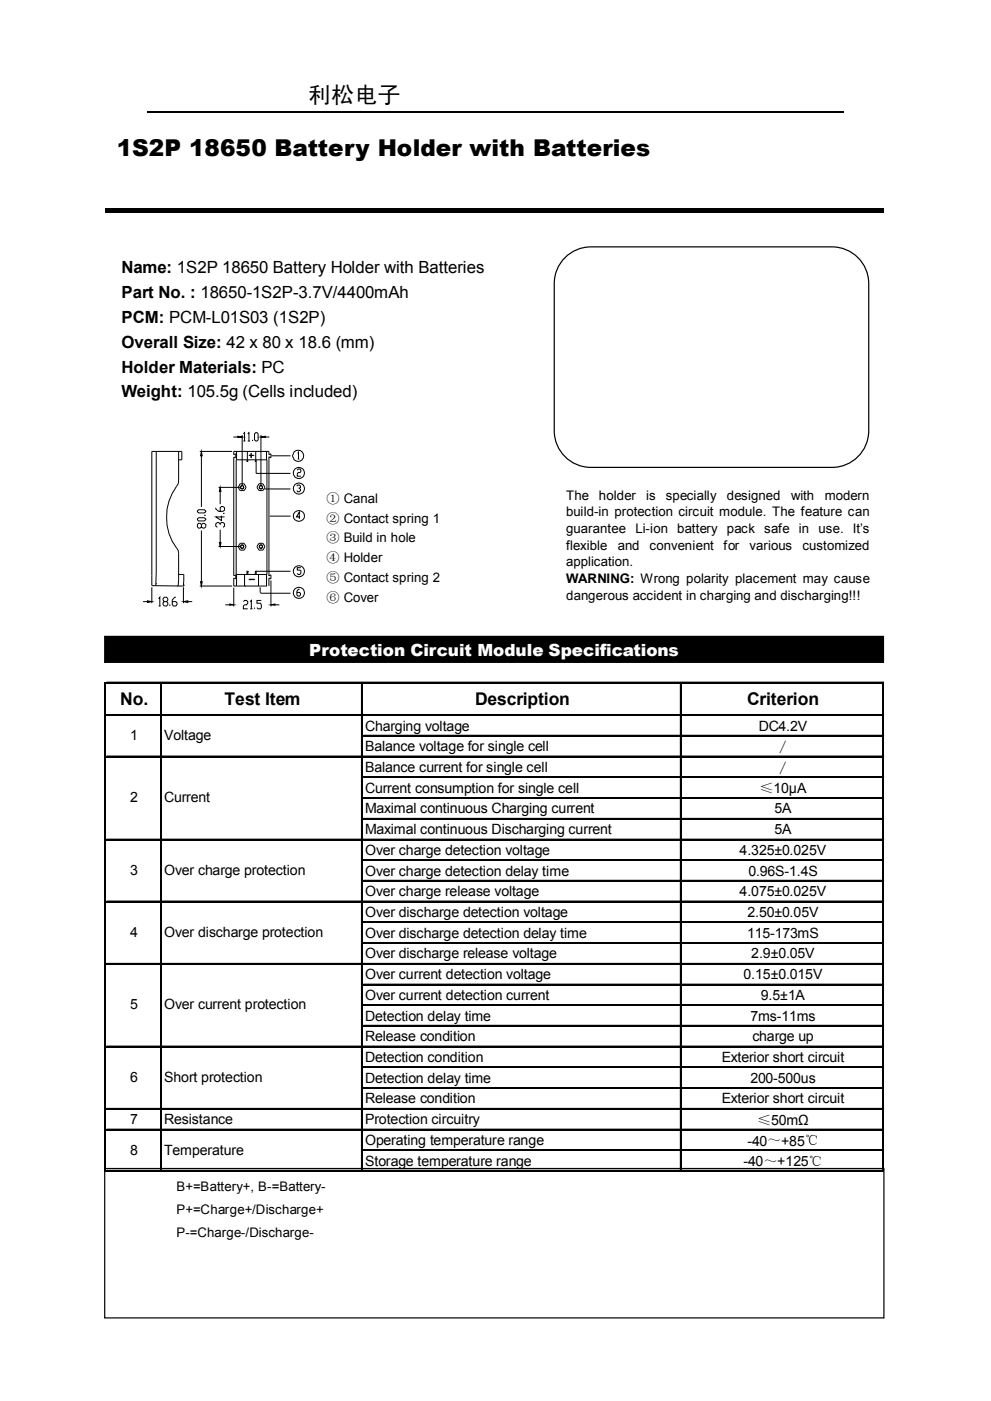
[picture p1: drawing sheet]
<svg xmlns="http://www.w3.org/2000/svg" width="210mm" height="297mm" viewBox="0 0 210 297" stroke-linecap="round" stroke-linejoin="round" font-family="sans-serif">
<defs><g id="words">
<g font-size="4.9">
<text x="65.3" y="21.8">利松电子</text>
<text x="24.7" y="33.1">1S2P 18650 Battery Holder with Batteries</text>
</g>
<g font-size="3.7">
<text x="25.5" y="149.4">No.</text>
<text x="47.6" y="149.4">Test Item</text>
<text x="100.7" y="149.4">Description</text>
<text x="158.3" y="149.4">Criterion</text>
</g>
<g font-size="3.6">
<text x="25.7" y="57.8">Name: 1S2P 18650 Battery Holder with Batteries</text>
<text x="25.7" y="63.1">Part No. : 18650-1S2P-3.7V/4400mAh</text>
<text x="25.7" y="68.4">PCM: PCM-L01S03 (1S2P)</text>
<text x="25.7" y="73.7">Overall Size: 42 x 80 x 18.6 (mm)</text>
<text x="25.7" y="79">Holder Materials: PC</text>
<text x="25.7" y="84.2">Weight: 105.5g (Cells included)</text>
</g>
<text font-size="3.6" fill="#fff" x="65.5" y="139">Protection Circuit Module Specifications</text>
<g font-size="3">
<text x="77.4" y="154.9">Charging voltage</text>
<text x="160.8" y="154.9">DC4.2V</text>
<text x="27.6" y="156.9">1</text>
<text x="34.8" y="156.9">Voltage</text>
<text x="77.4" y="159.3">Balance voltage for single cell</text>
<text x="164.4" y="159.4">∕</text>
<text x="77.4" y="163.7">Balance current for single cell</text>
<text x="164.4" y="163.8">∕</text>
<text x="27.6" y="170">2</text>
<text x="34.8" y="170">Current</text>
<text x="77.4" y="168.1">Current consumption for single cell</text>
<text x="77.4" y="172.4">Maximal continuous Charging current</text>
<text x="161" y="168.1">≤10μA</text>
<text x="164.1" y="172.4">5A</text>
<text x="77.4" y="176.8">Maximal continuous Discharging current</text>
<text x="164.1" y="176.8">5A</text>
<text x="27.6" y="185.4">3</text>
<text x="34.8" y="185.4">Over charge protection</text>
<text x="77.4" y="181.2">Over charge detection voltage</text>
<text x="77.4" y="185.6">Over charge detection delay time</text>
<text x="156.7" y="181.2">4.325±0.025V</text>
<text x="158.6" y="185.6">0.96S-1.4S</text>
<text x="77.4" y="190">Over charge release voltage</text>
<text x="156.7" y="190">4.075±0.025V</text>
<text x="77.4" y="194.4">Over discharge detection voltage</text>
<text x="158.4" y="194.4">2.50±0.05V</text>
<text x="27.6" y="198.5">4</text>
<text x="34.8" y="198.5">Over discharge protection</text>
<text x="77.4" y="198.8">Over discharge detection delay time</text>
<text x="77.4" y="203.1">Over discharge release voltage</text>
<text x="158.3" y="198.8">115-173mS</text>
<text x="159.2" y="203.1">2.9±0.05V</text>
<text x="77.4" y="207.5">Over current detection voltage</text>
<text x="157.6" y="207.5">0.15±0.015V</text>
<text x="27.6" y="214">5</text>
<text x="34.8" y="214">Over current protection</text>
<text x="77.4" y="211.9">Over current detection current</text>
<text x="161.2" y="211.9">9.5±1A</text>
<text x="77.4" y="216.3">Detection delay time</text>
<text x="77.4" y="220.7">Release condition</text>
<text x="159" y="216.3">7ms-11ms</text>
<text x="159.4" y="220.7">charge up</text>
<text x="77.4" y="225.1">Detection condition</text>
<text x="152.9" y="225.1">Exterior short circuit</text>
<text x="27.6" y="229.3">6</text>
<text x="34.8" y="229.3">Short protection</text>
<text x="77.4" y="229.4">Detection delay time</text>
<text x="77.4" y="233.9">Release condition</text>
<text x="152.9" y="233.9">Exterior short circuit</text>
<text x="159" y="229.4">200-500us</text>
<text x="27.6" y="238.3">7</text>
<text x="34.8" y="238.3">Resistance</text>
<text x="77.4" y="238.3">Protection circuitry</text>
<text x="160.4" y="238.3">≤50mΩ</text>
<text x="27.6" y="244.7">8</text>
<text x="34.8" y="244.7">Temperature</text>
<text x="77.4" y="242.7">Operating temperature range</text>
<text x="158.4" y="242.8">-40～+85℃</text>
<text x="77.4" y="247.1">Storage temperature range</text>
<text x="157.6" y="247.1">-40～+125℃</text>
</g>
<g font-size="2.8">
<text x="69.2" y="106.5">① Canal</text>
<text x="120" y="105.9">The</text>
<text x="126.9" y="105.9">holder</text>
<text x="136.9" y="105.9">is</text>
<text x="141.1" y="105.9">specially</text>
<text x="154" y="105.9">designed</text>
<text x="167.6" y="105.9">with</text>
<text x="174.8" y="105.9">modern</text>
<text x="69.2" y="110.7">② Contact spring 1</text>
<text x="120" y="109.4">build-in protection circuit module. The feature can</text>
<text x="120" y="112.9">guarantee</text>
<text x="134.6" y="112.9">Li-ion</text>
<text x="143.5" y="112.9">battery pack safe in</text>
<text x="173.4" y="112.9">use. It’s</text>
<text x="69.2" y="115">③ Build in hole</text>
<text x="69.2" y="119.2">④ Holder</text>
<text x="120" y="116.5">flexible</text>
<text x="120" y="120">application.</text>
<text x="130.9" y="116.5">and</text>
<text x="137.6" y="116.5">convenient</text>
<text x="153.3" y="116.5">for</text>
<text x="158.8" y="116.5">various</text>
<text x="170" y="116.5">customized</text>
<text x="69.2" y="123.4">⑤ Contact spring 2</text>
<text x="120" y="123.5">WARNING: Wrong polarity placement may cause</text>
<text x="69.2" y="127.7">⑥ Cover</text>
<text x="120" y="127.1">dangerous accident in charging and discharging!!!</text>
<text x="37.4" y="252.4">B+=Battery+, B-=Battery-</text>
<text x="37.4" y="257.3">P+=Charge+/Discharge+</text>
<text x="37.4" y="262.2">P-=Charge-/Discharge-</text>
</g>
</g></defs>
<path d="M31.2 23.7h147.6" fill="none" stroke="#000" stroke-width=".25"/>
<path d="M119.7 54.6a7.8 7.8 0 0 1 5.5-2.3h51.1a7.8 7.8 0 0 1 7.8 7.8v31.2a7.8 7.8 0 0 1-7.8 7.8h-51.1a7.8 7.8 0 0 1-7.8-7.8v-31.2a7.8 7.8 0 0 1 2.3-5.5z" fill-rule="evenodd" fill="#fff"/>
<path d="M119.7 54.6a7.8 7.8 0 0 1 5.5-2.3h51.1a7.8 7.8 0 0 1 7.8 7.8v31.2a7.8 7.8 0 0 1-7.8 7.8h-51.1a7.8 7.8 0 0 1-7.8-7.8v-31.2a7.8 7.8 0 0 1 2.3-5.5zM22.2 134.9h165v5.5h-165zM22.2 247.6h165.1v31.7h-165.1z" fill="none" stroke="#000" stroke-width=".25"/>
<path d="M22.2 44h165v1h-165zM22.2 134.9h165v5.5h-165z" fill="#000"/>
<g fill="none" stroke="#000" stroke-width=".21">
<path d="M33.1 95.7l-.1 28M37.8 95.7v6.8a11.4 11.4 0 0 0 0 14.2v6.2v1.2l-.2 .1M37.8 97.5h.7v-1.8h-6.3v28.4l6.7 .1v-.2M42.3 95.7h6.9M42.7 95.7l.1 .9h-.3zM42.7 96.6v10.8M49.4 92.6h1M50 97.5h6.6v24.3h-6.6zM50.1 95.7v1.8M50.4 92.5l.9 .1-.9 .1zM51.3 92.2v10.7M51.6 91.9l.2-.2v1.8"/>
<path d="M51.6 93.5h.4M52.3 97.5v.3h.2v-.3M52.4 95.7v1.8M52.5 91.9l.2-.2v1.8M52.5 93.5h.5M52.7 96.5h.1M52.7 96.5h1M53.2 96.1l.1 .9zM53.5 93.2v.3M53.7 96.5h.1M53.9 91.9l.3-.2h.2l.3 .2v1.3l-.3 .3h-.2l-.3-.3zM54.1 97.5v.3h.2v-.3"/>
<path d="M54.2 95.7v1.8M54.3 97.8v2.5h7.3M55.3 92.6l.9-.1v.2zM55.3 92.2v10.7M56.2 92.6h.9M56.5 95.7v1.8M57 96.9l.4 .1v-.8l-.4 .2v-.7h-7.5v.7l.5-.2v.8l-.5-.1v25.1l.5-.2v.9l-.5-.2v1.7h7.1M57 96.8v25.3M57.5 96.6h4.1M63 99.7l.2-.3h.4l.2 .3-.2 .5h-.4l-.2 .2v.5h.8M63.1 96.1l.1-.3v1.5M63.1 97.3h.3"/>
<path d="M41.8 110l.3-.3h1.2l.3 .5-.3 .2h-1.2zM41.8 108.3l.3-.3h1.2l.3 .5-.3 .2h-1.2zM42.7 111.2l.3-.3 .6 .3v.5l-.3 .2-.6-.2v-.5l-.3-.3h-.3l-.3 .3v.5l.3 .2h.3l.3-.2M42.7 112.4v10.9M43.3 109.2h.3M45.7 107.6v.3l.6 .5h.9l.4-.3v-.5l-.4-.2h-.3l-.2 .2v.8M46.3 115.8h4.7M46.3 103.3h4.7M46.5 115h.3l-.1 .8zM46.7 103.3l.1 .8h-.3zM46.7 111.3v-.3l-.4-.3-.6 .3v.5l.4 .3M46.7 111l.2-.3h.3l.4 .3v.5l-.4 .3"/>
<path d="M46.7 104.1v2.7M46.7 112.3v2.7M46.9 109.3v1l-1.2-.7h1.9M47.2 108.8h.4M50.9 102.5h.8l.5 .8-.5 .7h-.8l-.4-.7zM50.9 115.1h.8l.5 .7-.5 .8h-.8l-.4-.8zM51.1 103l.2-.1 .3 .1v.5h-.5zM51.1 115.6h.5v.5l-.3 .1-.2-.1zM54.9 102.5h.8l.4 .8-.4 .7h-.8l-.5-.7zM54.9 115.1h.8l.4 .7-.4 .8h-.8l-.5-.8zM55 103l.3-.1 .2 .1v.5h-.5zM55 115.6h.5v.5l-.2 .1-.3-.1z"/>
<path d="M56 103.6h5.6M57.1 109.4h4.5M62.9 103l.2-.2h.3l.3 .2v.3l-.5 .2M63.4 103.5l.3 .2v.3l-.3 .2h-.3l-.2-.2M63.6 109.6h-.8l.6-1.1v1.5M30.3 127.5h.9M31.2 127.3l1 .2-1 .2zM32.2 124.5v3.3M33 123.7h.1M33 123.7v.4M33.6 126.9l.3-.3v1.8M33.6 128.4h.4"/>
<path d="M34.8 127.5l-.3-.3 .3-.6h.5l.3 .3-.3 .6h-.5l-.3 .3v.3l.3 .3h.5l.3-.3v-.3l-.3-.3M36 128.1v.3M37.3 126.6h-.3l-.5 .6v.9l.2 .3h.6l.2-.3v-.3l-.2-.3h-.8M37.8 121.8h1.1v2.2M38.9 127.5l.9-.2v.4zM38.9 124h.1M38.9 122.7h.1M38.9 124.5v3.3M39.8 127.5h.9M42.3 124.2h6.9M42.5 123.3h.3l-.1 .9zM47.8 128.2h.9"/>
<path d="M48.7 128l.8 .2-.8 .1zM49.5 124.5v4M50.1 121.8v2.4M51.6 127.5l.2-.2h.4l.3 .2v.3l-.3 .4h-.4l-.2 .2v.6h.9M51.8 124.2h.1M51.8 121.8v2.4M52.5 121.2h.1M52.5 121.2l-.2-.1v.7M52.5 121.2v.6M52.7 122.8l1.2 .1zM53 127.5l.3-.2v1.7M53 129h.5"/>
<path d="M53.9 128.8v.2M54.1 121.8v-.7h.2v.7M54.3 121.1h7.3M54.8 121.8v2.4M55.1 124.5v1.1l.2 .1h6.3M55.4 127.3h-1v.5h.8l.2 .4v.6l-.2 .2h-.5l-.3-.2M56.5 121.8v2.4M57 122l.4-.2v.9l-.4-.2v1.7M57.4 128.2l.9-.2v.3zM57.4 123v5.5M58.3 128.2h.9M63.5 124.9h-.3l-.3 .4v.8l.2 .2h.4l.2-.2-.2-.5h-.6"/>
<path d="M63.8 120.3h-.8v.5h.5l.3 .2v.5l-.3 .3h-.3l-.2-.3M22.2 144.6v103.8M22.6 144.6h164.7M22.6 151.4h164.7M34.1 144.9v103.5M76.6 144.9v103.5M77 155.8h110.3M144.1 144.9v103.5M187 144.9v103.5M22.6 160.2h164.7M22.6 177.8h164.7M77 164.6h110.3"/>
<path d="M77 169h110.3M77 173.4h110.3M22.6 191h164.7M77 182.2h110.3M77 186.6h110.3M77 195.4h110.3M77 199.8h110.3M22.6 204.2h164.7M77 208.6h110.3M77 212.9h110.3M77 217.3h110.3M22.6 221.7h164.7"/>
<path d="M22.6 234.9h164.7M22.6 239.3h164.7M77 226.1h110.3M77 230.5h110.3M22.6 248h164.7M77 243.6h110.3"/>
<circle cx="63.2" cy="96.6" r="1.19"/>
<circle cx="63.3" cy="103.6" r="1.19"/>
<circle cx="63.3" cy="100.3" r="1.19"/>
<circle cx="63.3" cy="109.4" r="1.17"/>
<circle cx="63.3" cy="125.7" r="1.19"/>
<circle cx="63.3" cy="121.1" r="1.19"/>
</g>
<path d="M42.7 95.7l.1 .9h-.3zM50.4 92.5l.9 .1-.9 .1zM55.3 92.6l.9-.1v.2zM46.5 115h.3l-.1 .8zM46.7 103.3l.1 .8h-.3zM31.2 127.3l1 .2-1 .2zM38.9 127.5l.9-.2v.4zM42.5 123.3h.3l-.1 .9zM48.7 128l.8 .2-.8 .1zM57.4 128.2l.9-.2v.3z" fill="#000"/>
<g fill="none" stroke="#000" stroke-width=".34">
<path d="M22.4 144.5v103.8M22.5 144.7h164.8M34.2 144.9v103.4M187.1 144.9v103.4M22.5 160.4h164.8M22.5 178h164.8M77 164.8h110.3M77 169.2h110.3M77 173.6h110.3M22.5 191.1h164.8M77 195.5h110.3M77 199.9h110.3"/>
<path d="M22.5 204.3h164.8M77 208.7h110.3M22.5 221.8h164.8M22.5 235h164.8M22.5 239.4h164.8M77 226.2h110.3M77 230.6h110.3M22.5 248.2h164.8"/>
</g>
<path d="M22.5 151.6h164.8M76.8 144.9v103.4M77 156h110.3M144.3 144.9v103.4M77 182.3h110.3M77 186.7h110.3M77 213.1h110.3M77 217.5h110.3M77 243.8h110.3" fill="none" stroke="#000" stroke-width=".42"/>
<use href="#words"/>
</svg>
